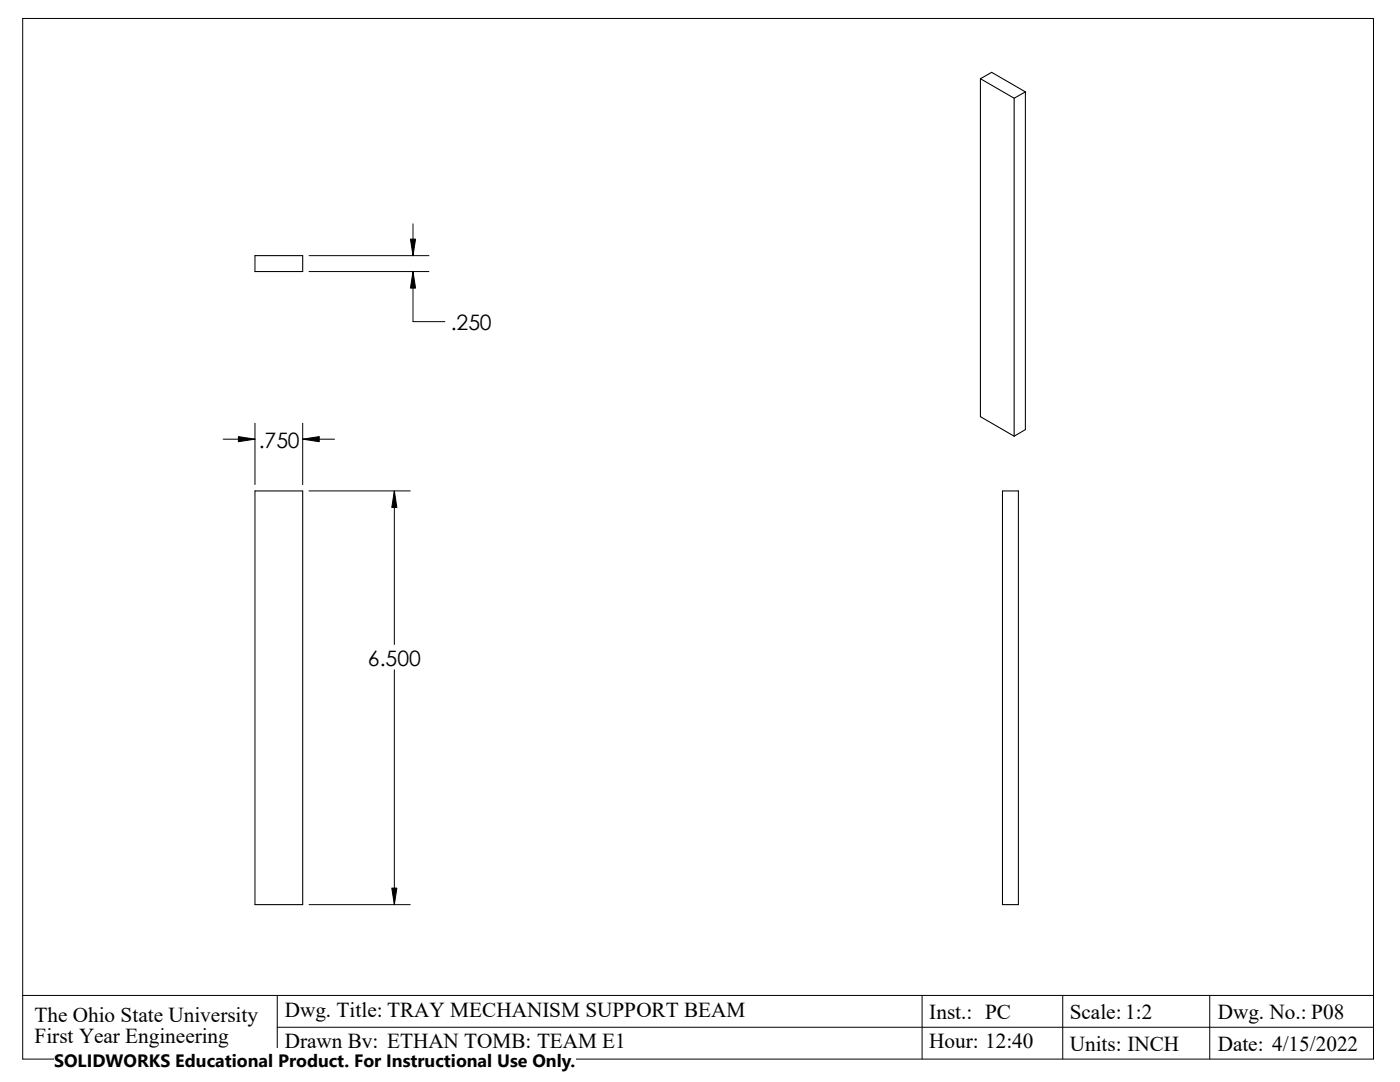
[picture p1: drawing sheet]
<svg xmlns="http://www.w3.org/2000/svg" width="279mm" height="216mm" viewBox="0 0 279 216" stroke-linecap="round" stroke-linejoin="round" font-family="sans-serif">
<defs><g id="words">
<g font-size="4.2">
<text x="89.9" y="65.9">.250</text>
<text x="51.6" y="89.3">.750</text>
<text x="73.4" y="132.8">6.500</text>
<text x="6.9" y="203.9">The Ohio State University</text>
<text x="56.9" y="202.9">Dwg. Title: TRAY MECHANISM SUPPORT BEAM</text>
<text x="185.5" y="203.2">Inst.: PC</text>
<text x="213.5" y="203.2">Scale: 1:2</text>
<text x="243.1" y="203.2">Dwg. No.: P08</text>
<text x="6.9" y="208.1">First Year Engineering</text>
<text x="56.9" y="209.2">Drawn By: ETHAN TOMB: TEAM E1</text>
<text x="185.5" y="209.2">Hour: 12:40</text>
<text x="213.5" y="209.6">Units: INCH</text>
<text x="243" y="209.6">Date: 4/15/2022</text>
</g>
<text font-size="3.6" x="10.8" y="213">SOLIDWORKS Educational Product. For Instructional Use Only.</text>
</g></defs>
<g fill="none" stroke="#000" stroke-width=".2">
<path d="M4.5 3.7h269.6v207.6h-269.6zM61.7 54.2h23.9M61.7 51h23.9M82.4 54.2v10h6.4M82.4 44.7v6.3M44.5 87.6h6.4M50.9 84.5v12.2M60.4 84.5v12.2M60.4 87.6h6.4M61.7 98h20.2M78.7 98v30.6M78.7 133.6v46.9"/>
<path d="M4.5 198.6h269.6M55.3 198.6v12.7M61.7 180.5h20.2M184 198.6v12.7M212.1 198.6v12.7M241.4 198.6v12.7M55.3 205h218.8"/>
</g>
<path d="M195.7 15.7l6.7 3.9M195.7 15.7l2.2-1.3 6.7 3.9M195.7 15.7v67.4l6.7 3.9M202.4 19.6v67.4M204.6 18.3l-2.2 1.3M204.6 18.3v67.4l-2.2 1.3M50.9 51h9.5v3.2h-9.5zM50.9 98h9.5v82.5h-9.5zM200.1 98h3.1v82.5h-3.1z" fill="none" stroke="#000" stroke-width=".21"/>
<path d="M82.4 54.2l.5 3.3h-1zM81.9 47.7h1l-.5 3.3zM47.6 87.1l3.3 .5-3.3 .5zM60.4 87.6l3.3-.5v1zM78.7 98l.5 3.3h-1zM78.2 177.2h1l-.5 3.3z" fill="#000" stroke="#000" stroke-width=".2"/>
<path d="M10.8 209.2h104.1v6.7h-104.1z" fill="#fff"/>
<use href="#words"/>
</svg>
